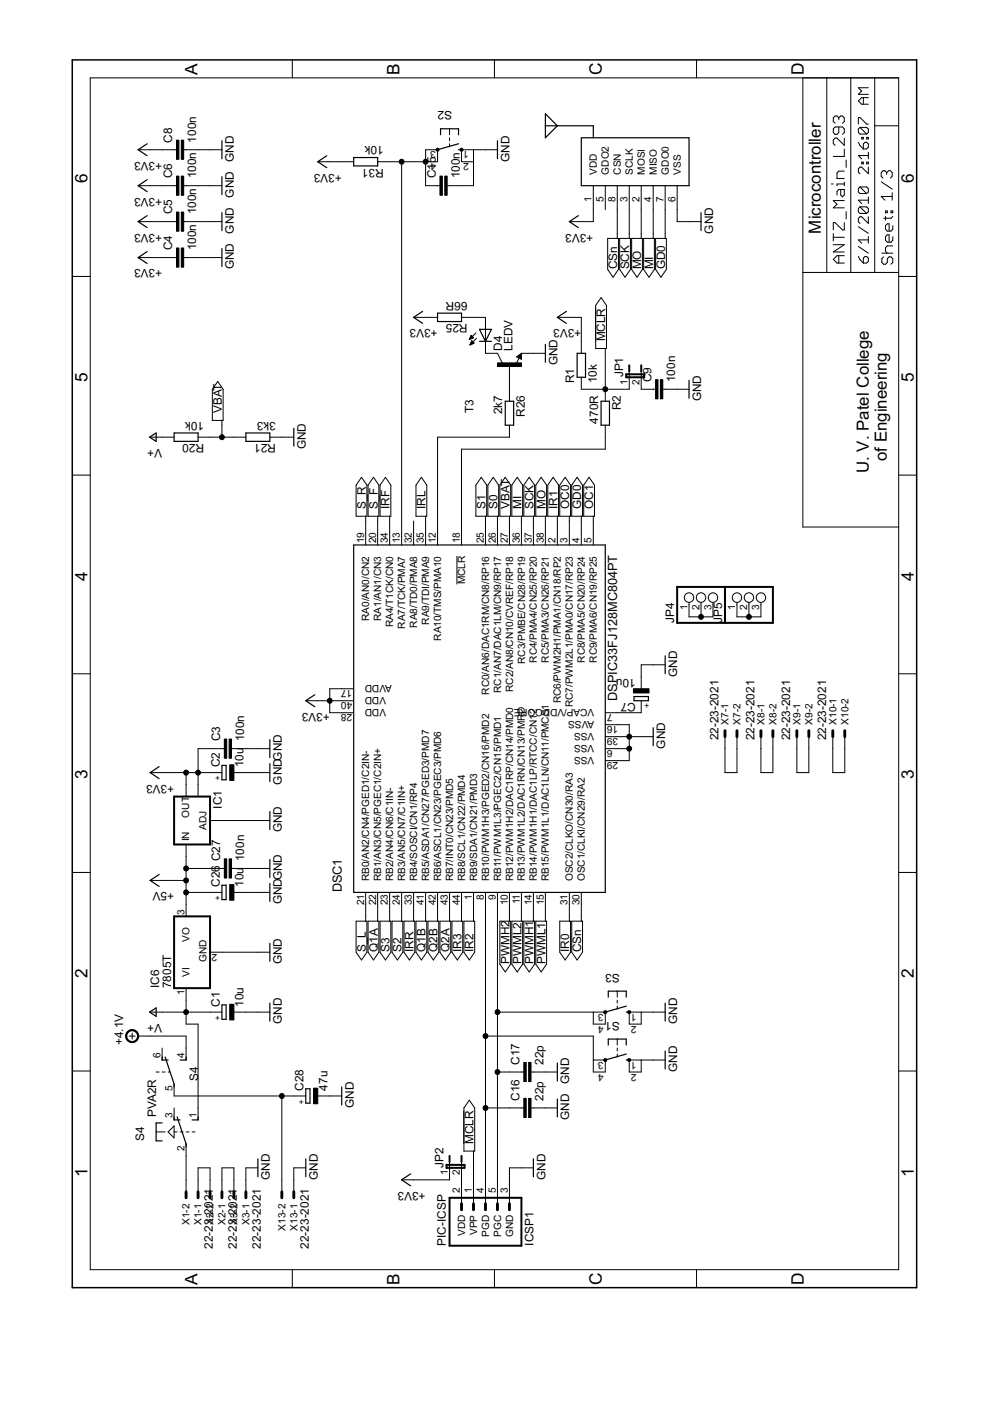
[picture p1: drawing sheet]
<svg xmlns="http://www.w3.org/2000/svg" width="210mm" height="297mm" viewBox="0 0 210 297" stroke-linecap="round" stroke-linejoin="round" font-family="sans-serif">
<defs><g id="words">
<g font-size="4.1">
<text x="41.9" y="15.9" transform="rotate(-90 41.9 15.9)">A</text>
<text x="84.7" y="15.9" transform="rotate(-90 84.7 15.9)">B</text>
<text x="127.6" y="15.9" transform="rotate(-90 127.6 15.9)">C</text>
<text x="170.4" y="15.9" transform="rotate(-90 170.4 15.9)">D</text>
<text x="18.5" y="38.9" transform="rotate(-90 18.5 38.9)">6</text>
<text x="193.8" y="38.9" transform="rotate(-90 193.8 38.9)">6</text>
<text x="18.5" y="81" transform="rotate(-90 18.5 81)">5</text>
<text x="193.8" y="81" transform="rotate(-90 193.8 81)">5</text>
<text x="18.5" y="123.1" transform="rotate(-90 18.5 123.1)">4</text>
<text x="193.8" y="123.1" transform="rotate(-90 193.8 123.1)">4</text>
<text x="18.5" y="165.2" transform="rotate(-90 18.5 165.2)">3</text>
<text x="193.8" y="165.2" transform="rotate(-90 193.8 165.2)">3</text>
<text x="18.5" y="207.3" transform="rotate(-90 18.5 207.3)">2</text>
<text x="193.8" y="207.3" transform="rotate(-90 193.8 207.3)">2</text>
<text x="18.5" y="249.4" transform="rotate(-90 18.5 249.4)">1</text>
<text x="193.8" y="249.4" transform="rotate(-90 193.8 249.4)">1</text>
<text x="41.9" y="272.4" transform="rotate(-90 41.9 272.4)">A</text>
<text x="84.7" y="272.4" transform="rotate(-90 84.7 272.4)">B</text>
<text x="127.6" y="272.4" transform="rotate(-90 127.6 272.4)">C</text>
<text x="170.4" y="272.4" transform="rotate(-90 170.4 272.4)">D</text>
</g>
<g font-size="4">
<text x="174" y="49.5" transform="rotate(-90 174 49.5)">Microcontroller</text>
<text x="184.2" y="100.3" transform="rotate(-90 184.2 100.3)">U. V. Patel College</text>
<text x="188" y="97.8" transform="rotate(-90 188 97.8)">of Engineering</text>
</g>
<g font-size="3">
<text x="130.9" y="148.6" transform="rotate(-90 130.9 148.6)">DSPIC33FJ128MC804PT</text>
<text x="72.5" y="189.2" transform="rotate(-90 72.5 189.2)">DSC1</text>
</g>
<g font-size="2.8">
<text x="95.8" y="23.6" transform="rotate(-180 95.8 23.6)">S2</text>
<text x="34.4" y="34.3" transform="rotate(-180 34.4 34.3)">+3V3</text>
<text x="36.5" y="30.2" transform="rotate(-90 36.5 30.2)">C8</text>
<text x="41.6" y="30.2" transform="rotate(-90 41.6 30.2)">100n</text>
<text x="49.6" y="34.3" transform="rotate(-90 49.6 34.3)">GND</text>
<text x="81.3" y="31" transform="rotate(-180 81.3 31)">10k</text>
<text x="81.3" y="35.8" transform="rotate(-180 81.3 35.8)">R31</text>
<text x="108" y="34.3" transform="rotate(-90 108 34.3)">GND</text>
<text x="34.4" y="41.9" transform="rotate(-180 34.4 41.9)">+3V3</text>
<text x="36.5" y="37.8" transform="rotate(-90 36.5 37.8)">C6</text>
<text x="41.6" y="37.8" transform="rotate(-90 41.6 37.8)">100n</text>
<text x="49.6" y="41.9" transform="rotate(-90 49.6 41.9)">GND</text>
<text x="72.5" y="36.8" transform="rotate(-180 72.5 36.8)">+3V3</text>
<text x="92.4" y="37.8" transform="rotate(-90 92.4 37.8)">C15</text>
<text x="97.5" y="37.8" transform="rotate(-90 97.5 37.8)">100n</text>
<text x="36.5" y="45.5" transform="rotate(-90 36.5 45.5)">C5</text>
<text x="41.6" y="45.5" transform="rotate(-90 41.6 45.5)">100n</text>
<text x="34.4" y="49.5" transform="rotate(-180 34.4 49.5)">+3V3</text>
<text x="36.5" y="53.1" transform="rotate(-90 36.5 53.1)">C4</text>
<text x="41.6" y="53.1" transform="rotate(-90 41.6 53.1)">100n</text>
<text x="49.6" y="49.5" transform="rotate(-90 49.6 49.5)">GND</text>
<text x="125.8" y="49.5" transform="rotate(-180 125.8 49.5)">+3V3</text>
<text x="151.2" y="49.5" transform="rotate(-90 151.2 49.5)">GND</text>
<text x="34.4" y="57.1" transform="rotate(-180 34.4 57.1)">+3V3</text>
<text x="49.6" y="57.1" transform="rotate(-90 49.6 57.1)">GND</text>
<text x="130.9" y="57.1" transform="rotate(-90 130.9 57.1)">CSn</text>
<text x="133.4" y="57.1" transform="rotate(-90 133.4 57.1)">SCK</text>
<text x="135.9" y="57.1" transform="rotate(-90 135.9 57.1)">MO</text>
<text x="138.5" y="57.1" transform="rotate(-90 138.5 57.1)">MI</text>
<text x="141" y="57.1" transform="rotate(-90 141 57.1)">GD0</text>
<text x="99.1" y="64" transform="rotate(-180 99.1 64)">66R</text>
<text x="92.8" y="69.8" transform="rotate(-180 92.8 69.8)">+3V3</text>
<text x="99.1" y="68.8" transform="rotate(-180 99.1 68.8)">R25</text>
<text x="123.2" y="69.8" transform="rotate(-180 123.2 69.8)">+3V3</text>
<text x="106.5" y="74.4" transform="rotate(-90 106.5 74.4)">D4</text>
<text x="108.6" y="74.4" transform="rotate(-90 108.6 74.4)">LEDV</text>
<text x="118.2" y="77.5" transform="rotate(-90 118.2 77.5)">GND</text>
<text x="128.3" y="72.4" transform="rotate(-90 128.3 72.4)">MCLR</text>
<text x="121.7" y="81.3" transform="rotate(-90 121.7 81.3)">R1</text>
<text x="126.5" y="81.3" transform="rotate(-90 126.5 81.3)">10k</text>
<text x="132.1" y="80" transform="rotate(-90 132.1 80)">JP1</text>
<text x="138.1" y="81" transform="rotate(-90 138.1 81)">C9</text>
<text x="143.2" y="81" transform="rotate(-90 143.2 81)">100n</text>
<text x="43.3" y="89.4" transform="rotate(-180 43.3 89.4)">10k</text>
<text x="47.1" y="87.6" transform="rotate(-90 47.1 87.6)">VBAT</text>
<text x="58.5" y="89.4" transform="rotate(-180 58.5 89.4)">3k3</text>
<text x="100.4" y="87.6" transform="rotate(-90 100.4 87.6)">T3</text>
<text x="106.5" y="87.8" transform="rotate(-90 106.5 87.8)">2k7</text>
<text x="111.3" y="88.4" transform="rotate(-90 111.3 88.4)">R26</text>
<text x="126.8" y="89.8" transform="rotate(-90 126.8 89.8)">470R</text>
<text x="131.6" y="87" transform="rotate(-90 131.6 87)">R2</text>
<text x="148.6" y="85.1" transform="rotate(-90 148.6 85.1)">GND</text>
<text x="34.4" y="95.2" transform="rotate(-180 34.4 95.2)">V+</text>
<text x="43.3" y="94.2" transform="rotate(-180 43.3 94.2)">R20</text>
<text x="58.5" y="94.2" transform="rotate(-180 58.5 94.2)">R21</text>
<text x="64.8" y="95.2" transform="rotate(-90 64.8 95.2)">GND</text>
<text x="77.5" y="107.9" transform="rotate(-90 77.5 107.9)">S_R</text>
<text x="80.1" y="107.9" transform="rotate(-90 80.1 107.9)">S_F</text>
<text x="82.6" y="107.9" transform="rotate(-90 82.6 107.9)">IRF</text>
<text x="90.2" y="107.9" transform="rotate(-90 90.2 107.9)">IRL</text>
<text x="102.9" y="107.9" transform="rotate(-90 102.9 107.9)">S1</text>
<text x="105.5" y="107.9" transform="rotate(-90 105.5 107.9)">S0</text>
<text x="108" y="107.9" transform="rotate(-90 108 107.9)">VBAT</text>
<text x="110.5" y="107.9" transform="rotate(-90 110.5 107.9)">MI</text>
<text x="113.1" y="107.9" transform="rotate(-90 113.1 107.9)">SCK</text>
<text x="115.6" y="107.9" transform="rotate(-90 115.6 107.9)">MO</text>
<text x="118.2" y="107.9" transform="rotate(-90 118.2 107.9)">IR1</text>
<text x="120.7" y="107.9" transform="rotate(-90 120.7 107.9)">OC0</text>
<text x="123.2" y="107.9" transform="rotate(-90 123.2 107.9)">GD0</text>
<text x="125.8" y="107.9" transform="rotate(-90 125.8 107.9)">OC1</text>
<text x="142.9" y="132.1" transform="rotate(-90 142.9 132.1)">JP4</text>
<text x="153.1" y="132.1" transform="rotate(-90 153.1 132.1)">JP5</text>
<text x="134.8" y="144" transform="rotate(-180 134.8 144)">10u</text>
<text x="143.6" y="143.5" transform="rotate(-90 143.6 143.5)">GND</text>
<text x="134.8" y="149" transform="rotate(-180 134.8 149)">C7</text>
<text x="69.9" y="151.1" transform="rotate(-180 69.9 151.1)">+3V3</text>
<text x="46.7" y="157.2" transform="rotate(-90 46.7 157.2)">C3</text>
<text x="51.8" y="157.2" transform="rotate(-90 51.8 157.2)">100n</text>
<text x="141" y="158.7" transform="rotate(-90 141 158.7)">GND</text>
<text x="152.3" y="156.9" transform="rotate(-90 152.3 156.9)">22-23-2021</text>
<text x="159.9" y="156.9" transform="rotate(-90 159.9 156.9)">22-23-2021</text>
<text x="167.6" y="156.9" transform="rotate(-90 167.6 156.9)">22-23-2021</text>
<text x="175.2" y="156.9" transform="rotate(-90 175.2 156.9)">22-23-2021</text>
<text x="36.9" y="166.3" transform="rotate(-180 36.9 166.3)">+3V3</text>
<text x="46.6" y="162.7" transform="rotate(-90 46.6 162.7)">C2</text>
<text x="51.7" y="162.7" transform="rotate(-90 51.7 162.7)">10u</text>
<text x="59.8" y="166.3" transform="rotate(-90 59.8 166.3)">GNDGND</text>
<text x="47.1" y="171.4" transform="rotate(-90 47.1 171.4)">IC1</text>
<text x="59.8" y="176.5" transform="rotate(-90 59.8 176.5)">GND</text>
<text x="46.7" y="182.6" transform="rotate(-90 46.7 182.6)">C27</text>
<text x="51.8" y="182.6" transform="rotate(-90 51.8 182.6)">100n</text>
<text x="36.9" y="189.2" transform="rotate(-180 36.9 189.2)">+5V</text>
<text x="46.6" y="188.1" transform="rotate(-90 46.6 188.1)">C26</text>
<text x="51.7" y="188.1" transform="rotate(-90 51.7 188.1)">10u</text>
<text x="59.8" y="191.7" transform="rotate(-90 59.8 191.7)">GNDGND</text>
<text x="77.5" y="201.9" transform="rotate(-90 77.5 201.9)">S_L</text>
<text x="80.1" y="201.9" transform="rotate(-90 80.1 201.9)">Q1A</text>
<text x="82.6" y="201.9" transform="rotate(-90 82.6 201.9)">S3</text>
<text x="85.2" y="201.9" transform="rotate(-90 85.2 201.9)">S2</text>
<text x="87.7" y="201.9" transform="rotate(-90 87.7 201.9)">IRR</text>
<text x="90.2" y="201.9" transform="rotate(-90 90.2 201.9)">Q1B</text>
<text x="92.8" y="201.9" transform="rotate(-90 92.8 201.9)">Q2B</text>
<text x="95.3" y="201.9" transform="rotate(-90 95.3 201.9)">Q2A</text>
<text x="97.9" y="201.9" transform="rotate(-90 97.9 201.9)">IR3</text>
<text x="100.4" y="201.9" transform="rotate(-90 100.4 201.9)">IR2</text>
<text x="120.7" y="201.9" transform="rotate(-90 120.7 201.9)">IR0</text>
<text x="123.2" y="201.9" transform="rotate(-90 123.2 201.9)">CSn</text>
<text x="33.7" y="209.5" transform="rotate(-90 33.7 209.5)">IC6</text>
<text x="36.3" y="209.5" transform="rotate(-90 36.3 209.5)">7805T</text>
<text x="59.8" y="204.4" transform="rotate(-90 59.8 204.4)">GND</text>
<text x="108" y="204.4" transform="rotate(-90 108 204.4)">PWMH2</text>
<text x="110.5" y="204.4" transform="rotate(-90 110.5 204.4)">PWML2</text>
<text x="113.1" y="204.4" transform="rotate(-90 113.1 204.4)">PWMH1</text>
<text x="115.6" y="204.4" transform="rotate(-90 115.6 204.4)">PWML1</text>
<text x="131.4" y="206.5" transform="rotate(-180 131.4 206.5)">S3</text>
<text x="46.6" y="213.5" transform="rotate(-90 46.6 213.5)">C1</text>
<text x="51.7" y="213.5" transform="rotate(-90 51.7 213.5)">10u</text>
<text x="26.1" y="221.6" transform="rotate(-90 26.1 221.6)">+4.1V</text>
<text x="34.4" y="217.1" transform="rotate(-180 34.4 217.1)">V+</text>
<text x="59.8" y="217.1" transform="rotate(-90 59.8 217.1)">GND</text>
<text x="131.4" y="216.6" transform="rotate(-180 131.4 216.6)">S1</text>
<text x="143.6" y="217.1" transform="rotate(-90 143.6 217.1)">GND</text>
<text x="110.2" y="225.8" transform="rotate(-90 110.2 225.8)">C17</text>
<text x="115.2" y="225.8" transform="rotate(-90 115.2 225.8)">22p</text>
<text x="143.6" y="227.3" transform="rotate(-90 143.6 227.3)">GND</text>
<text x="42" y="229.2" transform="rotate(-90 42 229.2)">S4</text>
<text x="64.4" y="231.2" transform="rotate(-90 64.4 231.2)">C28</text>
<text x="69.4" y="231.2" transform="rotate(-90 69.4 231.2)">47u</text>
<text x="110.2" y="233.4" transform="rotate(-90 110.2 233.4)">C16</text>
<text x="115.2" y="233.4" transform="rotate(-90 115.2 233.4)">22p</text>
<text x="120.7" y="229.8" transform="rotate(-90 120.7 229.8)">GND</text>
<text x="33.1" y="236.8" transform="rotate(-90 33.1 236.8)">PVA2R</text>
<text x="75" y="234.9" transform="rotate(-90 75 234.9)">GND</text>
<text x="120.7" y="237.5" transform="rotate(-90 120.7 237.5)">GND</text>
<text x="30.6" y="241.9" transform="rotate(-90 30.6 241.9)">S4</text>
<text x="100.4" y="242.5" transform="rotate(-90 100.4 242.5)">MCLR</text>
<text x="57.2" y="250.1" transform="rotate(-90 57.2 250.1)">GND</text>
<text x="67.4" y="250.1" transform="rotate(-90 67.4 250.1)">GND</text>
<text x="94" y="247.6" transform="rotate(-90 94 247.6)">JP2</text>
<text x="115.6" y="250.1" transform="rotate(-90 115.6 250.1)">GND</text>
<text x="90.2" y="252.7" transform="rotate(-180 90.2 252.7)">+3V3</text>
<text x="45.2" y="264.8" transform="rotate(-90 45.2 264.8)">22-23-2021</text>
<text x="50.2" y="264.8" transform="rotate(-90 50.2 264.8)">22-23-2021</text>
<text x="55.3" y="264.8" transform="rotate(-90 55.3 264.8)">22-23-2021</text>
<text x="65.5" y="264.8" transform="rotate(-90 65.5 264.8)">22-23-2021</text>
<text x="94.6" y="264.1" transform="rotate(-90 94.6 264.1)">PIC-ICSP</text>
<text x="113.1" y="264.1" transform="rotate(-90 113.1 264.1)">ICSP1</text>
</g>
<g font-size="2.4">
<text x="92.4" y="32.1" transform="rotate(-180 92.4 32.1)">3</text>
<text x="92.4" y="34.6" transform="rotate(-180 92.4 34.6)">4</text>
<text x="99.4" y="32.1" transform="rotate(-180 99.4 32.1)">1</text>
<text x="99.4" y="34.6" transform="rotate(-180 99.4 34.6)">2</text>
<text x="126.5" y="37" transform="rotate(-90 126.5 37)">VDD</text>
<text x="129.1" y="37" transform="rotate(-90 129.1 37)">GDO2</text>
<text x="131.6" y="37" transform="rotate(-90 131.6 37)">CSN</text>
<text x="134.2" y="37" transform="rotate(-90 134.2 37)">SCLK</text>
<text x="136.7" y="37" transform="rotate(-90 136.7 37)">MOSI</text>
<text x="139.2" y="37" transform="rotate(-90 139.2 37)">MISO</text>
<text x="141.8" y="37" transform="rotate(-90 141.8 37)">GDO0</text>
<text x="144.3" y="37" transform="rotate(-90 144.3 37)">VSS</text>
<text x="125.4" y="42.9" transform="rotate(-90 125.4 42.9)">1</text>
<text x="128" y="42.9" transform="rotate(-90 128 42.9)">5</text>
<text x="130.5" y="42.9" transform="rotate(-90 130.5 42.9)">8</text>
<text x="133" y="42.9" transform="rotate(-90 133 42.9)">3</text>
<text x="135.6" y="42.9" transform="rotate(-90 135.6 42.9)">2</text>
<text x="138.1" y="42.9" transform="rotate(-90 138.1 42.9)">4</text>
<text x="140.7" y="42.9" transform="rotate(-90 140.7 42.9)">7</text>
<text x="143.2" y="42.9" transform="rotate(-90 143.2 42.9)">6</text>
<text x="133" y="81.5" transform="rotate(-90 133 81.5)">1</text>
<text x="135.6" y="81.5" transform="rotate(-90 135.6 81.5)">2</text>
<text x="77.2" y="115.2" transform="rotate(-90 77.2 115.2)">19</text>
<text x="79.7" y="115.2" transform="rotate(-90 79.7 115.2)">20</text>
<text x="82.3" y="115.2" transform="rotate(-90 82.3 115.2)">34</text>
<text x="84.8" y="115.2" transform="rotate(-90 84.8 115.2)">13</text>
<text x="87.3" y="115.2" transform="rotate(-90 87.3 115.2)">32</text>
<text x="89.9" y="115.2" transform="rotate(-90 89.9 115.2)">35</text>
<text x="92.4" y="115.2" transform="rotate(-90 92.4 115.2)">12</text>
<text x="97.5" y="115.2" transform="rotate(-90 97.5 115.2)">18</text>
<text x="102.6" y="115.2" transform="rotate(-90 102.6 115.2)">25</text>
<text x="105.1" y="115.2" transform="rotate(-90 105.1 115.2)">26</text>
<text x="107.7" y="115.2" transform="rotate(-90 107.7 115.2)">27</text>
<text x="110.2" y="115.2" transform="rotate(-90 110.2 115.2)">36</text>
<text x="112.7" y="115.2" transform="rotate(-90 112.7 115.2)">37</text>
<text x="115.3" y="115.2" transform="rotate(-90 115.3 115.2)">38</text>
<text x="117.8" y="115.2" transform="rotate(-90 117.8 115.2)">2</text>
<text x="120.4" y="115.2" transform="rotate(-90 120.4 115.2)">3</text>
<text x="122.9" y="115.2" transform="rotate(-90 122.9 115.2)">4</text>
<text x="125.4" y="115.2" transform="rotate(-90 125.4 115.2)">5</text>
<text x="98.6" y="123.9" transform="rotate(-90 98.6 123.9)">MCLR</text>
<text x="78.3" y="131.6" transform="rotate(-90 78.3 131.6)">RA0/AN0/CN2</text>
<text x="80.8" y="131.6" transform="rotate(-90 80.8 131.6)">RA1/AN1/CN3</text>
<text x="145.7" y="129.2" transform="rotate(-90 145.7 129.2)">1</text>
<text x="148.3" y="129.2" transform="rotate(-90 148.3 129.2)">2</text>
<text x="150.8" y="129.2" transform="rotate(-90 150.8 129.2)">3</text>
<text x="155.9" y="129.2" transform="rotate(-90 155.9 129.2)">1</text>
<text x="158.4" y="129.2" transform="rotate(-90 158.4 129.2)">2</text>
<text x="161" y="129.2" transform="rotate(-90 161 129.2)">3</text>
<text x="83.4" y="133" transform="rotate(-90 83.4 133)">RA4/T1CK/CN0</text>
<text x="85.9" y="133.3" transform="rotate(-90 85.9 133.3)">RA7/TCK/PMA7</text>
<text x="88.5" y="133" transform="rotate(-90 88.5 133)">RA8/TD0/PMA8</text>
<text x="91" y="132.5" transform="rotate(-90 91 132.5)">RA9/TDI/PMA9</text>
<text x="93.5" y="135.9" transform="rotate(-90 93.5 135.9)">RA10/TMS/PMA10</text>
<text x="111.3" y="140.7" transform="rotate(-90 111.3 140.7)">RC3/PMBE/CN28/RP19</text>
<text x="113.9" y="140.5" transform="rotate(-90 113.9 140.5)">RC4/PMA4/CN25/RP20</text>
<text x="116.4" y="140.5" transform="rotate(-90 116.4 140.5)">RC5/PMA3/CN26/RP21</text>
<text x="124" y="140.5" transform="rotate(-90 124 140.5)">RC8/PMA5/CN20/RP24</text>
<text x="126.5" y="140.5" transform="rotate(-90 126.5 140.5)">RC9/PMA6/CN19/RP25</text>
<text x="74.6" y="148.9" transform="rotate(-180 74.6 148.9)">40</text>
<text x="74.6" y="146.4" transform="rotate(-180 74.6 146.4)">17</text>
<text x="81.8" y="147.8" transform="rotate(-180 81.8 147.8)">VDD</text>
<text x="83.1" y="145.3" transform="rotate(-180 83.1 145.3)">AVDD</text>
<text x="103.7" y="147.3" transform="rotate(-90 103.7 147.3)">RC0/AN6/DAC1RM/CN8/RP16</text>
<text x="106.2" y="146.9" transform="rotate(-90 106.2 146.9)">RC1/AN7/DAC1LM/CN9/RP17</text>
<text x="108.8" y="146.7" transform="rotate(-90 108.8 146.7)">RC2/AN8/CN10/CVREF/RP18</text>
<text x="118.9" y="149.2" transform="rotate(-90 118.9 149.2)">RC6/PWM2H1/PMA1/CN18/RP2</text>
<text x="121.5" y="150" transform="rotate(-90 121.5 150)">RC7/PWM2L1/PMA0/CN17/RP23</text>
<text x="74.6" y="151.5" transform="rotate(-180 74.6 151.5)">28</text>
<text x="81.8" y="150.3" transform="rotate(-180 81.8 150.3)">VDD</text>
<text x="126" y="150.3" transform="rotate(-180 126 150.3)">VCAP/VDDCORE</text>
<text x="126" y="155.4" transform="rotate(-180 126 155.4)">VSS</text>
<text x="126" y="152.9" transform="rotate(-180 126 152.9)">AVSS</text>
<text x="129.9" y="151.5" transform="rotate(-180 129.9 151.5)">7</text>
<text x="131.1" y="154" transform="rotate(-180 131.1 154)">16</text>
<text x="154.5" y="153.6" transform="rotate(-90 154.5 153.6)">X7-1</text>
<text x="157" y="153.6" transform="rotate(-90 157 153.6)">X7-2</text>
<text x="162.1" y="153.6" transform="rotate(-90 162.1 153.6)">X8-1</text>
<text x="164.6" y="153.6" transform="rotate(-90 164.6 153.6)">X8-2</text>
<text x="169.7" y="153.6" transform="rotate(-90 169.7 153.6)">X9-1</text>
<text x="172.3" y="153.6" transform="rotate(-90 172.3 153.6)">X9-2</text>
<text x="177.3" y="153.6" transform="rotate(-90 177.3 153.6)">X10-1</text>
<text x="179.9" y="153.6" transform="rotate(-90 179.9 153.6)">X10-2</text>
<text x="126" y="160.5" transform="rotate(-180 126 160.5)">VSS</text>
<text x="126" y="158" transform="rotate(-180 126 158)">VSS</text>
<text x="129.9" y="159.1" transform="rotate(-180 129.9 159.1)">6</text>
<text x="131.1" y="161.6" transform="rotate(-180 131.1 161.6)">29</text>
<text x="131.1" y="156.5" transform="rotate(-180 131.1 156.5)">39</text>
<text x="40.1" y="173.3" transform="rotate(-90 40.1 173.3)">OUT</text>
<text x="40.1" y="178.4" transform="rotate(-90 40.1 178.4)">IN</text>
<text x="43.8" y="176" transform="rotate(-90 43.8 176)">ADJ</text>
<text x="77.2" y="191.9" transform="rotate(-90 77.2 191.9)">21</text>
<text x="78.3" y="186.9" transform="rotate(-90 78.3 186.9)">RB0/AN2/CN4/PGED1/C2IN-</text>
<text x="79.7" y="191.9" transform="rotate(-90 79.7 191.9)">22</text>
<text x="80.8" y="186.9" transform="rotate(-90 80.8 186.9)">RB1/AN3/CN5/PGEC1/C2IN+</text>
<text x="82.3" y="191.9" transform="rotate(-90 82.3 191.9)">23</text>
<text x="83.4" y="186.9" transform="rotate(-90 83.4 186.9)">RB2/AN4/CN6/C1IN-</text>
<text x="84.8" y="191.9" transform="rotate(-90 84.8 191.9)">24</text>
<text x="85.9" y="186.9" transform="rotate(-90 85.9 186.9)">RB3/AN5/CN7/C1IN+</text>
<text x="87.3" y="191.9" transform="rotate(-90 87.3 191.9)">33</text>
<text x="88.5" y="186.9" transform="rotate(-90 88.5 186.9)">RB4/SOSCI/CN1/RP4</text>
<text x="89.9" y="191.9" transform="rotate(-90 89.9 191.9)">41</text>
<text x="91" y="186.9" transform="rotate(-90 91 186.9)">RB5/ASDA1/CN27/PGED3/PMD7</text>
<text x="92.4" y="191.9" transform="rotate(-90 92.4 191.9)">42</text>
<text x="93.5" y="186.9" transform="rotate(-90 93.5 186.9)">RB6/ASCL1/CN23/PGEC3/PMD6</text>
<text x="95" y="191.9" transform="rotate(-90 95 191.9)">43</text>
<text x="96.1" y="186.9" transform="rotate(-90 96.1 186.9)">RB7/INT0/CN23/PMD5</text>
<text x="97.5" y="191.9" transform="rotate(-90 97.5 191.9)">44</text>
<text x="98.6" y="186.9" transform="rotate(-90 98.6 186.9)">RB8/SCL1/CN22/PMD4</text>
<text x="100" y="190.7" transform="rotate(-90 100 190.7)">1</text>
<text x="101.2" y="186.9" transform="rotate(-90 101.2 186.9)">RB9/SDA1/CN21/PMD3</text>
<text x="102.6" y="190.7" transform="rotate(-90 102.6 190.7)">8</text>
<text x="103.7" y="186.9" transform="rotate(-90 103.7 186.9)">RB10/PWM1H3/PGED2/CN16/PMD2</text>
<text x="105.1" y="190.7" transform="rotate(-90 105.1 190.7)">9</text>
<text x="106.2" y="186.9" transform="rotate(-90 106.2 186.9)">RB11/PWM1L3/PGEC2/CN15/PMD1</text>
<text x="107.7" y="191.9" transform="rotate(-90 107.7 191.9)">10</text>
<text x="108.8" y="186.9" transform="rotate(-90 108.8 186.9)">RB12/PWM1H2/DAC1RP/CN14/PMD0</text>
<text x="110.2" y="191.8" transform="rotate(-90 110.2 191.8)">11</text>
<text x="111.3" y="186.9" transform="rotate(-90 111.3 186.9)">RB13/PWM1L2/DAC1RN/CN13/PMRD</text>
<text x="112.7" y="191.9" transform="rotate(-90 112.7 191.9)">14</text>
<text x="113.9" y="186.9" transform="rotate(-90 113.9 186.9)">RB14/PWM1H1/DAC1LP/RTCC/CN12</text>
<text x="115.3" y="191.9" transform="rotate(-90 115.3 191.9)">15</text>
<text x="116.4" y="186.9" transform="rotate(-90 116.4 186.9)">RB15/PWM1L1/DAC1LN/CN11/PMCS1</text>
<text x="120.4" y="191.9" transform="rotate(-90 120.4 191.9)">31</text>
<text x="121.5" y="186.9" transform="rotate(-90 121.5 186.9)">OSC2/CLKO/CN30/RA3</text>
<text x="122.9" y="191.9" transform="rotate(-90 122.9 191.9)">30</text>
<text x="124" y="186.9" transform="rotate(-90 124 186.9)">OSC1/CLKI/CN29/RA2</text>
<text x="39.1" y="193.9" transform="rotate(-90 39.1 193.9)">3</text>
<text x="40.2" y="199.7" transform="rotate(-90 40.2 199.7)">VO</text>
<text x="43.8" y="203.9" transform="rotate(-90 43.8 203.9)">GND</text>
<text x="46.1" y="202.3" transform="rotate(-180 46.1 202.3)">2</text>
<text x="40.2" y="207.2" transform="rotate(-90 40.2 207.2)">VI</text>
<text x="39.1" y="211.1" transform="rotate(-90 39.1 211.1)">1</text>
<text x="128" y="215" transform="rotate(-180 128 215)">3</text>
<text x="134.9" y="215" transform="rotate(-180 134.9 215)">1</text>
<text x="128" y="217.5" transform="rotate(-180 128 217.5)">4</text>
<text x="134.9" y="217.5" transform="rotate(-180 134.9 217.5)">2</text>
<text x="34" y="224.4" transform="rotate(-90 34 224.4)">6</text>
<text x="39.1" y="224.4" transform="rotate(-90 39.1 224.4)">4</text>
<text x="128" y="225.1" transform="rotate(-180 128 225.1)">3</text>
<text x="128" y="227.6" transform="rotate(-180 128 227.6)">4</text>
<text x="134.9" y="225.1" transform="rotate(-180 134.9 225.1)">1</text>
<text x="134.9" y="227.6" transform="rotate(-180 134.9 227.6)">2</text>
<text x="36.6" y="231.4" transform="rotate(-90 36.6 231.4)">5</text>
<text x="36.6" y="237.1" transform="rotate(-90 36.6 237.1)">3</text>
<text x="41.6" y="237.1" transform="rotate(-90 41.6 237.1)">1</text>
<text x="39.1" y="244.1" transform="rotate(-90 39.1 244.1)">2</text>
<text x="95" y="249.2" transform="rotate(-90 95 249.2)">1</text>
<text x="97.5" y="249.2" transform="rotate(-90 97.5 249.2)">2</text>
<text x="97.5" y="252.9" transform="rotate(-90 97.5 252.9)">2</text>
<text x="100" y="252.9" transform="rotate(-90 100 252.9)">1</text>
<text x="102.6" y="252.9" transform="rotate(-90 102.6 252.9)">4</text>
<text x="105.1" y="252.9" transform="rotate(-90 105.1 252.9)">5</text>
<text x="107.7" y="252.9" transform="rotate(-90 107.7 252.9)">3</text>
<text x="40.2" y="259.7" transform="rotate(-90 40.2 259.7)">X1-2</text>
<text x="42.7" y="259.7" transform="rotate(-90 42.7 259.7)">X1-1</text>
<text x="45.3" y="259.7" transform="rotate(-90 45.3 259.7)">X2-2</text>
<text x="47.8" y="259.7" transform="rotate(-90 47.8 259.7)">X2-1</text>
<text x="50.4" y="259.7" transform="rotate(-90 50.4 259.7)">X3-2</text>
<text x="52.9" y="259.7" transform="rotate(-90 52.9 259.7)">X3-1</text>
<text x="60.5" y="260.9" transform="rotate(-90 60.5 260.9)">X13-2</text>
<text x="63.1" y="260.9" transform="rotate(-90 63.1 260.9)">X13-1</text>
<text x="98.6" y="262.1" transform="rotate(-90 98.6 262.1)">VDD</text>
<text x="101.2" y="261.8" transform="rotate(-90 101.2 261.8)">VPP</text>
<text x="103.7" y="262.2" transform="rotate(-90 103.7 262.2)">PGD</text>
<text x="106.2" y="262.2" transform="rotate(-90 106.2 262.2)">PGC</text>
<text x="108.8" y="262.3" transform="rotate(-90 108.8 262.3)">GND</text>
</g>
<g font-size="2">
<text x="137.8" y="150" transform="rotate(-90 137.8 150)">+</text>
<text x="46.7" y="164.4" transform="rotate(-180 46.7 164.4)">+</text>
<text x="46.7" y="189.8" transform="rotate(-180 46.7 189.8)">+</text>
<text x="46.7" y="215.2" transform="rotate(-180 46.7 215.2)">+</text>
<text x="64.4" y="233" transform="rotate(-180 64.4 233)">+</text>
</g>
</g></defs>
<g fill="#000" stroke="#000" stroke-width=".21">
<path d="M19.1 16.5v252.7zM62 12.7v3.8zM104.8 12.7v3.8zM147.7 12.7v3.8zM170.2 16.5h5.1zM175.3 16.5h5.1zM182 18.6h2.1zM182 18.6l.7 .7zM180.4 16.5h5.1zM185.5 16.5h5zM19.1 16.5h171.4zM29.3 39.4h2.5z"/>
<path d="M29.3 31.7h2.5zM31.8 39.4h2.6zM31.8 31.7h2.6zM34.4 39.4h2.5zM34.4 31.7h2.5zM36.9 39.4h.5zM36.9 31.7h.5zM38.9 39.4h.6zM38.9 31.7h.6zM39.5 39.4h2.5zM39.5 31.7h2.5zM44.5 39.4h2.6z"/>
<path d="M44.5 31.7h2.6zM42 39.4h2.5zM42 31.7h2.5zM67.4 34.3h2.5zM72.5 34.3h2.5zM69.9 34.3h2.6zM80.1 34.3h2.5zM85.2 34.3h5zM82.6 34.3h2.6zM90.2 31.7h2.6zM90.2 34.3h2.6zM90.2 39.4h2.6z"/>
<path d="M90.2 31.7v2.6zM90.2 34.3v5.1zM92.8 31.7v2.6zM92.8 39.4h.5zM95.3 29.2v.6zM95.3 30.5v.6zM95.3 27.3v1.3zM94.8 39.4h.5zM97.9 31.7v2.6zM95.3 39.4h2.6zM97.9 39.4h2.5zM97.9 31.7h2.5z"/>
<path d="M97.9 34.3h2.5zM100.4 31.7v2.6zM100.4 31.7h2.5zM100.4 34.3v5.1zM102.9 31.7h2.6zM176.3 39h.4zM176.7 33.2h2.3zM176.7 29.7v.7zM176.7 30.4l.4 .4zM176.7 27.3v.8zM176.7 28.1l.4 .4zM176.7 25v.8z"/>
<path d="M176.7 25l.4-.4zM177.1 29.3l-.4 .4zM177.1 26.9l-.4 .4zM177.1 28.5h.4zM176.7 25.8l.4 .3zM177.1 24.6h.4zM177.5 39v.4zM177.5 39h1.5zM177.5 36.7v1.1zM177.8 36.3l-.3 .4zM177.1 29.3h.4zM177.8 28.1l-.3 .4z"/>
<path d="M177.5 24.6l.3 .4zM177.8 36.3h1.2zM177.8 26.9v1.2zM177.8 25v.4zM177.8 25l.4-.4zM178.2 24.6h.4zM179 28.1l-.4 .4zM177.1 26.9h1.5zM178.6 24.6l.4 .4zM179 38.6v.8zM177.5 37.8h1.5zM179 31.6v1.6z"/>
<path d="M179 29.3v1.5zM177.5 29.3l1.5 1.5zM179 27.3v.8zM178.6 26.9l.4 .4zM179 25v.8zM179 25.8l-.4 .3zM179.4 34v1.5zM182 40l.4-.4zM182 35.8v.7zM182 36.5l.4 .3zM182 33h2.1zM182 30.2l.4 .7z"/>
<path d="M182 27.4v.7zM182 27.4l.4-.4zM182 24.9v1.4zM182 24.9h.4zM182 21.4l.7-.7zM182 20l.7-.7zM182.4 39.6h1.3zM182.4 35.4l-.4 .4zM182.4 30.9l.6 .7zM182 28.1l.4 .3zM182.4 27h1.3zM182.4 24.9l1.3 1.4z"/>
<path d="M182.4 35.4h.3zM182.7 34.4v.3zM182.7 34.4h.3zM182 33l.7 .7zM182.7 29.1v.4zM182.7 29.1h.3zM182 21.4l.7 .7zM182.7 20.7h1.4zM183 34.4v.3zM182.7 34.7h.3zM183 31.6h.7zM183 30.5v1.1z"/>
<path d="M183 29.1v.4zM182.7 29.5h.3zM183 20.7v1.4zM183.4 30.2l-.4 .3zM183.7 39.6l.4 .4zM183.7 34.4v.3zM183.7 34.4h.4zM183.7 31.6l.4-.4zM183.4 30.2h.3zM183.7 29.1v.4zM183.7 29.1h.4zM182.4 28.4h1.3z"/>
<path d="M183.7 27l.4 .4zM182.4 27l1.3 1.4zM183.7 26.3h.4zM184.1 40v.7zM184.1 35.4v1.4zM182.7 35.4l1.4 1.4zM184.1 34.4v.3zM183.7 34.7h.4zM184.1 32.3v1.4zM184.1 30.5v.7zM183.7 30.2l.4 .3zM184.1 29.1v.4z"/>
<path d="M183.7 29.5h.4zM184.1 27.4v.7zM184.1 28.1l-.4 .3zM182.7 22.1h1.4zM182 20h2.1zM185.5 16.5v10.2zM185.5 26.7v31.1zM186.8 36.6v.8zM187.2 36.2l-.4 .4zM186.8 37.4l.4 .4zM187.2 36.2h.4zM187.6 36.2l.4 .4z"/>
<path d="M188 36.6v.4zM188.4 36.2l-.4 .4zM188.4 36.2h.4zM188.8 36.2l.4 .4zM189.2 36.6v.8zM189.2 37.4l-.4 .4zM185.5 26.7h5zM15.3 58.6h3.8zM29.3 54.6h2.5zM29.3 47h2.5zM31.8 54.6h2.6zM31.8 47h2.6z"/>
<path d="M34.4 54.6h2.5zM34.4 47h2.5zM36.9 54.6h.5zM36.9 47h.5zM38.9 54.6h.6zM38.9 47h.6zM39.5 54.6h2.5zM39.5 47h2.5zM44.5 54.6h2.6zM44.5 47h2.6zM42 54.6h2.5zM42 47h2.5z"/>
<path d="M120.7 47h2.6zM123.3 47h2.5zM125.8 39.4v5zM125.8 44.4v2.6zM128.3 39.4v5zM128.8 50.5v6.6zM128.8 50.5h2.1zM131.1 57.1l-1.1 1.7zM128.8 57.1l1.2 1.7zM130.9 50.5h.2zM130.9 49.5v1zM130.9 39.4v5z"/>
<path d="M130.9 44.4v5.1zM131.1 50.5v6.6zM131.4 50.5v6.6zM131.4 50.5h2zM133.7 57.1l-1.2 1.7zM131.4 57.1l1.1 1.7zM133.4 50.5h.3zM133.4 49.5v1zM133.4 39.4v5zM133.4 44.4v5.1zM133.7 50.5v6.6zM133.9 50.5v6.6z"/>
<path d="M133.9 50.5h2.1zM136.2 57.1l-1.1 1.7zM133.9 57.1l1.2 1.7zM136 50.5h.2zM136 49.5v1zM136 39.4v5zM136 44.4v5.1zM136.2 50.5v6.6zM136.5 50.5v6.6zM136.5 50.5h2zM138.7 57.1l-1.1 1.7zM136.5 57.1l1.1 1.7z"/>
<path d="M138.5 50.5h.2zM138.5 49.5v1zM138.5 39.4v5zM138.5 44.4v5.1zM138.7 50.5v6.6zM139 50.5v6.6zM139 50.5h2zM141.3 57.1l-1.2 1.7zM139 57.1l1.1 1.7zM141 50.5h.3zM141 49.5v1zM141 39.4v5z"/>
<path d="M141 44.4v5.1zM141.3 50.5v6.6zM143.6 39.4v5zM143.6 44.4v2.6zM143.6 47h2.5zM146.1 47h2.5zM170.2 16.5v41.3zM175.3 16.5v41.3zM170.2 57.8h5.1zM176.7 55l.8-.8zM176.7 53.4l2.3-1.5zM176.7 49.5v1.6z"/>
<path d="M176.7 47.2v1.5zM176.7 47.2h.4zM176.7 44.1l.8-.8zM176.7 42.5h2.3zM177.1 47.2l1.5 1.5zM176.7 55l.8 .8zM177.5 54.2h1.5zM176.7 42.5l.8 .8zM177.5 40.6v.7zM177.8 40.2l-.3 .4zM177.8 54.2v1.6zM177.8 40.2h1.2z"/>
<path d="M178.2 40.2v1.1zM178.6 48.7h.4zM178.2 41.3l.4 .4zM177.5 55.8h1.5zM176.7 53.4h2.3zM176.7 51.9h2.3zM176.7 50.3h2.3zM179 47.2v1.5zM176.7 44.1h2.3zM179 40.2v1.1zM179 41.3l-.4 .4zM179.4 44.9v1.5z"/>
<path d="M180.4 16.5v41.3zM175.3 57.8h5.1zM182 54.4l.4 .7zM182 50.9h2.1zM182 46.3v.7zM182 47l.4 .4zM182 44.2v.7zM182 44.2l.4-.3zM182 42.4h2.1zM182 40v.7zM182.4 55.1l.6 .7zM182.4 46l-.4 .3z"/>
<path d="M182 44.9l.4 .4zM182.4 43.9h1.3zM182 40.7l.4 .3zM182 50.9l.7 .7zM182.4 46h.3zM182 42.4l.7 .8zM183 55.8h.7zM183 54.7v1.1zM183 54.7l.4-.3zM183.7 55.8l.4-.4zM183.4 54.4h.3zM182.4 45.3h1.3z"/>
<path d="M183.7 43.9l.4 .3zM182.4 43.9l1.3 1.4zM182.4 41h1.3zM182.4 39.6l1.3 1.4zM184.1 54.7v.7zM183.7 54.4l.4 .3zM182 52.3l2.1 1.4zM184.1 50.2v1.4zM182 48.1l2.1 1.4zM184.1 46v1.4zM182.7 46l1.4 1.4zM184.1 44.2v.7z"/>
<path d="M183.7 45.3l.4-.4zM184.1 41.7v1.5zM183.7 41l.4-.3zM185.5 57.8h5zM180.4 57.8h5.1zM186.8 41.7h2.4zM187 54.8v.8zM187 55.6l.3 .4zM187 53.7h2.3zM187 54.8l.3-.3zM187.3 56h.4zM187.3 46.3h1.6z"/>
<path d="M186.8 41.7l.8 .7zM188.1 55.6l-.4 .4zM187.7 52.5v.8zM187.7 52.5l.4-.4zM187.7 50.2v.7zM188.1 49.8l-.4 .4zM187.7 47.8v.8zM187.7 47.8l.4-.3zM187.7 45.9v.8zM187.7 44.7v.4zM187.7 44.7h.4zM188.1 54.8v.8z"/>
<path d="M188.1 54.8l.4-.3zM187.7 53.3l.4 .4zM188.1 52.1h1.2zM187.7 50.9l.4 .5zM188.1 49.8h.4zM187.7 48.6l.4 .4zM188.1 47.5h.4zM188.1 44.7v.4zM187.7 45.1h.4zM188.5 54.5h.4zM188.5 49.8v1.6zM188.5 47.5v1.5z"/>
<path d="M188.9 54.5l.4 .3zM188.1 51.4h.8zM188.1 49h.8zM189.3 45.9l-.4 .4zM188.9 44.7v.4zM188.9 44.7h.4zM189.2 40.9v1.5zM186.8 38.5l2.4 1.6zM189.3 54.8v.8zM189.3 55.6l-.4 .4zM189.3 50.2v.7zM189.3 50.9l-.4 .5z"/>
<path d="M189.3 47.8v.8zM189.3 48.6l-.4 .4zM189.3 44.7v.4zM188.9 45.1h.4zM190.5 58.6h3.9zM90.2 67.3h2.6zM87.7 67.3h2.5zM99.9 71.1l-.4 .9zM99.6 71.8v.2zM100 72.2l-.4 .9zM99.7 71.5v.4zM99.7 73v.1z"/>
<path d="M99.8 71.2v.7zM99.8 72.7v.3zM99.9 71.1l.5 .5zM99.9 71.2v.6zM99.9 72.4v.6zM100 72.2l.5 .5zM100.1 71.3v.5zM100.1 72.3v.7zM100.2 71.4v.3zM100.2 72.4v.5zM100.3 71.5v.1zM100.3 72.5v.4z"/>
<path d="M97.9 67.3h2.5zM99.5 72l.9-.4zM100.4 67.3h2.5zM100.4 72.7v.1zM99.6 73.1l.9-.4zM100.9 70.6l-1.4 1.4zM101 71.7l-1.4 1.4zM102.9 74.9h2.6zM102.9 72.4v2.5zM102.9 67.3v2.5zM102.9 69.8v2.6zM105.5 74.9l1 2z"/>
<path d="M108 77.4v2.6zM109.5 75.7l1.1-.8zM110 75.9l-.6 1.3zM110.6 74.9v1.3zM109.5 75.7l1.1 .5zM113.1 74.9h2.5zM110.6 74.9h2.5zM118.2 67.3h2.5zM120.7 67.3h2.6zM123.3 72.4v2.5zM123.3 67.3v5.1zM126.3 65.3v7.1z"/>
<path d="M126.3 64.7v9.2zM126.3 73.9h2zM127.4 63.1l1.2 1.6zM127.4 63.1l-1.1 1.6zM128.3 73.9h.3zM128.3 73.9v1zM128.6 64.7v9.2zM133.4 78.7v1.3zM136 78.7v1.3zM34.4 92.7h2.5zM31.8 92.7h2.6zM42 92.7h2.5z"/>
<path d="M44.5 92.7h2.6zM45 82.5v6.6zM45 89.1h2.1zM46.2 80.9l1.1 1.6zM46.2 80.9l-1.2 1.6zM47.1 89.1h.2zM47.1 89.1v1zM47.1 92.7h2.5zM47.1 90.1v2.6zM47.3 82.5v6.6zM49.6 92.7h2.5zM57.2 92.7h2.6z"/>
<path d="M59.8 92.7h2.5zM92.8 92.7h15.2zM97.9 95.2v17.8zM108 90.1v2.6zM108 82.5v2.6zM108 80v2.5zM123.3 80v2.5zM123.3 82.5h5zM128.3 90.1v2.6zM128.3 82.5v2.6zM128.3 92.7v2.5zM97.9 95.2h30.4z"/>
<path d="M128.3 74.9v7.6zM133.4 80v2.5zM128.3 82.5h5.1zM136 82.5h2.5zM136 80v2.5zM138.5 82.5h.5zM140.5 82.5h.5zM143.6 82.5h2.5zM141 82.5h2.6zM15.3 100.7h3.8zM75.5 102.8v6.7zM75.5 109.5h2z"/>
<path d="M76.6 101.2l1.2 1.6zM76.6 101.2l-1.1 1.6zM77.5 109.5h.3zM77.5 109.5v1zM77.5 113v2.5zM77.5 110.5v2.5zM77.8 102.8v6.7zM78 102.8v6.7zM78 109.5h2.1zM79.2 101.2l1.1 1.6zM79.2 101.2l-1.2 1.6zM80.1 109.5h.2z"/>
<path d="M80.1 109.5v1zM80.1 113v2.5zM80.1 110.5v2.5zM80.3 102.8v6.7zM80.6 102.8v6.7zM80.6 109.5h2zM81.7 101.2l1.2 1.6zM81.7 101.2l-1.1 1.6zM82.6 109.5h.3zM82.6 109.5v1zM82.6 113v2.5zM82.6 110.5v2.5z"/>
<path d="M82.9 102.8v6.7zM85.2 113v2.5zM85.2 34.3v78.7zM87.7 113v2.5zM87.7 110.5v2.5zM88.2 102.8v6.7zM88.2 109.5h2zM89.3 101.2l1.2 1.6zM89.3 101.2l-1.1 1.6zM90.2 109.5h.3zM90.2 109.5v1zM90.2 113v2.5z"/>
<path d="M90.2 110.5v2.5zM90.5 102.8v6.7zM92.8 113v2.5zM92.8 92.7v20.3zM97.9 113v2.5zM100.9 102.8v6.7zM100.9 109.5h2zM102 101.2l1.2 1.6zM102 101.2l-1.1 1.6zM102.9 109.5h.3zM102.9 109.5v1zM102.9 113v2.5z"/>
<path d="M102.9 110.5v2.5zM103.2 102.8v6.7zM103.4 102.8v6.7zM103.4 109.5h2.1zM104.6 101.2l1.1 1.6zM104.6 101.2l-1.2 1.6zM105.5 109.5h.2zM105.5 109.5v1zM105.5 113v2.5zM105.5 110.5v2.5zM105.7 102.8v6.7zM106 102.8v6.7z"/>
<path d="M106 109.5h2zM107.1 101.2l1.2 1.6zM107.1 101.2l-1.1 1.6zM108 109.5h.3zM108 109.5v1zM108 113v2.5zM108 110.5v2.5zM108.3 102.8v6.7zM108.5 102.8v6.7zM108.5 109.5h2.1zM109.7 101.2l1.1 1.6zM109.7 101.2l-1.2 1.6z"/>
<path d="M110.6 109.5h.2zM110.6 109.5v1zM110.6 113v2.5zM110.6 110.5v2.5zM110.8 102.8v6.7zM111.1 102.8v6.7zM111.1 109.5h2zM112.2 101.2l1.1 1.6zM112.2 101.2l-1.1 1.6zM113.1 109.5h.2zM113.1 109.5v1zM113.1 113v2.5z"/>
<path d="M113.1 110.5v2.5zM113.3 102.8v6.7zM113.6 102.8v6.7zM113.6 109.5h2zM114.7 101.2l1.2 1.6zM114.7 101.2l-1.1 1.6zM115.6 109.5h.3zM115.6 109.5v1zM115.6 113v2.5zM115.6 110.5v2.5zM115.9 102.8v6.7zM116.1 102.8v6.7z"/>
<path d="M116.1 109.5h2.1zM117.3 101.2l1.1 1.6zM117.3 101.2l-1.2 1.6zM118.2 109.5h.2zM118.2 109.5v1zM118.2 113v2.5zM118.2 110.5v2.5zM118.4 102.8v6.7zM118.7 102.8v6.7zM118.7 109.5h2zM119.8 101.2l1.2 1.6zM119.8 101.2l-1.1 1.6z"/>
<path d="M120.7 109.5h.3zM120.7 109.5v1zM120.7 113v2.5zM120.7 110.5v2.5zM121 102.8v6.7zM121.2 102.8v6.7zM121.2 109.5h2.1zM122.4 101.2l1.1 1.6zM122.4 101.2l-1.2 1.6zM123.3 109.5h.2zM123.3 109.5v1zM123.3 113v2.5z"/>
<path d="M123.3 110.5v2.5zM123.5 102.8v6.7zM123.8 102.8v6.7zM123.8 109.5h2zM124.9 101.2l1.1 1.6zM124.9 101.2l-1.1 1.6zM125.8 109.5h.2zM125.8 109.5v1zM125.8 113v2.5zM125.8 110.5v2.5zM126 102.8v6.7zM170.2 57.8v53.9z"/>
<path d="M170.2 111.7h20.3zM190.5 100.7h3.9zM96.9 117.9v6zM146.1 127.7v.5zM146.1 128.2v2.6zM146.1 130.8h2.5zM148.6 127.7v.5zM148.6 128.2v2.6zM148.6 130.8h2.6zM151.2 127.7v.5zM151.2 128.2v2.6zM156.3 127.7v.5z"/>
<path d="M156.3 128.2v2.6zM156.3 130.8h2.5zM158.8 127.7v.5zM158.8 128.2v2.6zM158.8 130.8h2.5zM161.3 127.7v.5zM161.3 128.2v2.6zM15.3 142.9h3.8zM42 158.7v5.1zM44.5 158.7h2.6zM42 158.7h2.5zM47.1 158.7h.5z"/>
<path d="M49.1 158.7h.5zM49.6 158.7h2.5zM52.1 158.7h2.6zM54.7 158.7h2.5zM64.8 148.6h2.6zM67.4 148.6h2.5zM69.9 148.6h2.6zM69.9 148.6v2.5zM69.9 146v2.6zM72.5 151.1h2.5zM72.5 148.6h2.5zM72.5 146h2.5z"/>
<path d="M69.9 151.1h2.6zM69.9 146h2.6zM128.3 151.1h2.6zM128.3 158.7h2.6zM128.3 156.2h2.6zM128.3 153.6h2.6zM130.9 156.2h2.5zM130.9 158.7h2.5zM133.4 156.2v2.5zM130.9 153.6h2.5zM133.4 153.6v2.6zM136 156.2h2.5z"/>
<path d="M136 143.5v2.5zM136 148.6v2.5zM133.4 156.2h2.6zM136 140.9v2.6zM130.9 151.1h5.1zM138.5 140.9h2.5zM136 140.9h2.5zM153.7 156.2v2.5zM153.7 158.7v5.1zM156.3 156.2v2.5zM156.3 158.7v5.1zM161.3 156.2v2.5z"/>
<path d="M161.3 158.7v5.1zM163.9 156.2v2.5zM163.9 158.7v5.1zM169 156.2v2.5zM169 158.7v5.1zM171.5 156.2v2.5zM171.5 158.7v5.1zM176.6 156.2v2.5zM176.6 158.7v5.1zM179.1 156.2v2.5zM179.1 158.7v5.1zM190.5 142.9h3.9z"/>
<path d="M31.8 163.8h2.6zM39.5 166.3v2.6zM39.5 163.8v2.5zM34.4 163.8h5.1zM42 166.3v2.6zM42 163.8v2.5zM39.5 163.8h2.5zM44.5 163.8h2.6zM42 163.8h2.5zM44.5 174h2.6zM47.1 174h7.6zM49.6 163.8h2.5z"/>
<path d="M52.1 163.8h2.6zM54.7 174h2.5zM54.7 163.8h2.5zM128.3 161.3h2.6zM130.9 161.3h2.5zM133.4 158.7v2.6zM153.7 163.8h2.6zM161.3 163.8h2.6zM169 163.8h2.5zM176.6 163.8h2.5zM15.3 185h3.8zM31.8 186.7h2.6z"/>
<path d="M34.4 186.7h5.1zM39.5 179v2.6zM39.5 191.7v2.6zM39.5 189.2v2.5zM39.5 186.7v2.5zM39.5 184.1v2.6zM39.5 181.6v2.5zM44.5 189.2h2.6zM44.5 184.1h2.6zM39.5 189.2h5zM39.5 184.1h5zM47.1 184.1h.5z"/>
<path d="M49.1 184.1h.5zM49.6 189.2h2.5zM49.6 184.1h2.5zM54.7 189.2h2.5zM54.7 184.1h2.5zM52.1 189.2h2.6zM52.1 184.1h2.6zM75.5 195.3h2zM77.5 195.3h.3zM77.5 194.3v1zM77.5 189.2v2.5zM77.5 191.7v2.6z"/>
<path d="M77.8 195.3v6.6zM78 195.3h2.1zM80.1 195.3h.2zM80.1 194.3v1zM80.1 189.2v2.5zM80.1 191.7v2.6zM80.3 195.3v6.6zM80.6 195.3h2zM82.6 195.3h.3zM82.6 194.3v1zM82.6 189.2v2.5zM82.6 191.7v2.6z"/>
<path d="M82.9 195.3v6.6zM83.1 195.3h2.1zM85.2 195.3h.2zM85.2 194.3v1zM85.2 189.2v2.5zM85.2 191.7v2.6zM85.4 195.3v6.6zM85.7 195.3h2zM87.7 195.3h.2zM87.7 194.3v1zM87.7 189.2v2.5zM87.7 191.7v2.6z"/>
<path d="M87.9 195.3v6.6zM88.2 195.3h2zM90.2 195.3h.3zM90.2 194.3v1zM90.2 189.2v2.5zM90.2 191.7v2.6zM90.5 195.3v6.6zM90.7 195.3h2.1zM92.8 195.3h.2zM92.8 194.3v1zM92.8 189.2v2.5zM92.8 191.7v2.6z"/>
<path d="M93 195.3v6.6zM93.3 195.3h2zM95.3 195.3h.3zM95.3 194.3v1zM95.3 189.2v2.5zM95.3 191.7v2.6zM95.6 195.3v6.6zM95.8 195.3h2.1zM97.9 195.3h.2zM97.9 194.3v1zM97.9 189.2v2.5zM97.9 191.7v2.6z"/>
<path d="M98.1 195.3v6.6zM98.4 195.3h2zM100.4 195.3h.2zM100.4 194.3v1zM100.4 189.2v2.5zM100.4 191.7v2.6zM100.6 195.3v6.6zM102.9 189.2v2.5zM105.5 189.2v2.5zM106 195.3h2zM108 195.3h.3zM108 194.3v1z"/>
<path d="M108 189.2v2.5zM108 191.7v2.6zM108.3 195.3v9.1zM108.5 195.3h2.1zM110.6 195.3h.2zM110.6 194.3v1zM110.6 189.2v2.5zM110.6 191.7v2.6zM110.8 195.3v9.1zM111.1 195.3h2zM113.1 195.3h.2zM113.1 194.3v1z"/>
<path d="M113.1 189.2v2.5zM113.1 191.7v2.6zM113.3 195.3v9.1zM113.6 195.3h2zM115.6 195.3h.3zM115.6 194.3v1zM115.6 189.2v2.5zM115.6 191.7v2.6zM115.9 195.3v9.1zM118.7 195.3h2zM120.7 195.3h.3zM120.7 194.3v1z"/>
<path d="M120.7 189.2v2.5zM120.7 191.7v2.6zM121 195.3v6.6zM121.2 195.3h2.1zM123.3 195.3h.2zM123.3 194.3v1zM123.3 189.2v2.5zM123.3 191.7v2.6zM123.5 195.3v6.6zM190.5 185h3.9zM27.4 219.7h1.3zM29.3 219.7h2.5z"/>
<path d="M31.8 214.6h2.6zM39.5 209.5v2.5zM34.4 214.6h5.1zM39.5 214.6v2.5zM39.5 212v2.6zM31.8 219.7h7.7zM39.5 217.1h2.5zM44.5 214.6h2.6zM39.5 214.6h5zM44.5 201.9h2.6zM49.6 214.6h2.5zM52.1 214.6h2.6z"/>
<path d="M54.7 214.6h2.5zM54.7 201.9h2.5zM47.1 201.9h7.6zM75.5 195.3v6.6zM77.8 201.9l-1.2 1.6zM75.5 201.9l1.1 1.6zM78 195.3v6.6zM80.3 201.9l-1.1 1.6zM78 201.9l1.2 1.6zM80.6 195.3v6.6zM82.9 201.9l-1.2 1.6zM80.6 201.9l1.1 1.6z"/>
<path d="M83.1 195.3v6.6zM85.4 201.9l-1.1 1.6zM83.1 201.9l1.2 1.6zM85.7 195.3v6.6zM87.9 201.9l-1.1 1.6zM85.7 201.9l1.1 1.6zM88.2 195.3v6.6zM90.5 201.9l-1.2 1.6zM88.2 201.9l1.1 1.6zM90.7 195.3v6.6zM93 201.9l-1.1 1.6zM90.7 201.9l1.2 1.6z"/>
<path d="M93.3 195.3v6.6zM95.6 201.9l-1.2 1.6zM93.3 201.9l1.1 1.6zM95.8 195.3v6.6zM98.1 201.9l-1.1 1.6zM95.8 201.9l1.2 1.6zM98.4 195.3v6.6zM100.6 201.9l-1.1 1.6zM98.4 201.9l1.1 1.6zM102.9 191.7v28zM105.5 191.7v22.9zM106 195.3v9.1z"/>
<path d="M108.3 204.4l-1.2 1.7zM106 204.4l1.1 1.7zM108.5 195.3v9.1zM110.8 204.4l-1.1 1.7zM108.5 204.4l1.2 1.7zM111.1 195.3v9.1zM113.3 204.4l-1.1 1.7zM111.1 204.4l1.1 1.7zM113.6 195.3v9.1zM115.9 204.4l-1.2 1.7zM113.6 204.4l1.1 1.7zM118.7 195.3v6.6z"/>
<path d="M121 201.9l-1.2 1.6zM118.7 201.9l1.1 1.6zM121.2 195.3v6.6zM123.5 201.9l-1.1 1.6zM121.2 201.9l1.2 1.6zM125.8 214.6h2.5zM125.8 217.1h2.5zM102.9 219.7h22.9zM125.8 214.6v2.5zM105.5 214.6h20.3zM128.3 214.6v2.5zM130.9 212v.7z"/>
<path d="M130.9 213.3v.7zM130.9 210.1v1.3zM133.4 214.6v2.5zM133.4 214.6h2.6zM133.4 217.1h2.6zM136 214.6v2.5zM138.5 214.6h2.5zM136 214.6h2.5zM15.3 227.1h3.8zM28 219v1.3zM33.1 240h1.9zM33.1 227.3h.6z"/>
<path d="M34.4 222.2v2.5zM34.4 227.3h.6zM35.6 240l1.3-1.3zM35.6 227.3h.4zM36.9 234.9v2.5zM36.9 238.7v1.3zM36.9 240v1.3zM36.9 229.8v2.6zM36.9 240h.6zM38.2 240h.6zM39.5 222.2v2.5zM39.5 219.7v2.5z"/>
<path d="M39.5 240h.6zM40.7 240h.7zM42 234.9v2.5zM42 217.1v17.8zM36.9 232.4h22.9zM62.3 232.4h2.5zM59.8 232.4h2.5zM67.4 232.4h2.5zM69.9 232.4h2.6zM98.4 234.9v9.2zM99.5 233.3l1.1 1.6zM99.5 233.3l-1.1 1.6z"/>
<path d="M102.9 219.7v15.2zM105.5 214.6v12.7zM108 234.9h2.6zM108 227.3h2.6zM102.9 234.9h5.1zM105.5 227.3h2.5zM110.6 234.9h.5zM110.6 227.3h.5zM112.6 234.9h.5zM112.6 227.3h.5zM113.1 234.9h2.5zM113.1 227.3h2.5z"/>
<path d="M115.6 234.9h2.6zM115.6 227.3h2.6zM125.8 224.7h2.5zM125.8 227.3h2.5zM125.8 224.7v2.6zM125.8 219.7v5zM128.3 224.7v2.6zM130.9 222.2v.6zM130.9 223.5v.6zM130.9 220.3v1.3zM133.4 224.7v2.6zM133.4 224.7h2.6z"/>
<path d="M133.4 227.3h2.6zM136 224.7v2.6zM136 224.7h2.5zM138.5 224.7h2.5zM190.5 227.1h3.9zM35.6 240l1.3 1.3zM39.5 250.1v2.6zM39.5 242.5v2.6zM39.5 245.1v5zM42 250.1v2.6zM42 247.6v2.5zM42 247.6h2.5z"/>
<path d="M44.5 250.1v2.6zM44.5 247.6v2.5zM47.1 250.1v2.6zM47.1 247.6v2.5zM47.1 247.6h2.5zM49.6 250.1v2.6zM49.6 247.6v2.5zM52.1 250.1v2.6zM52.1 247.6h2.6zM52.1 247.6v2.5zM59.8 250.1v2.6zM59.8 232.4v17.7z"/>
<path d="M62.3 250.1v2.6zM62.3 247.6h2.5zM62.3 247.6v2.5zM85.2 250.1h2.5zM87.7 250.1h7.6zM95.3 247.6v2.5zM95.3 246.3v1.3zM97.9 250.1v5.1zM97.9 247.6v2.5zM97.9 246.3v1.3zM98.3 235.5v7zM98.4 244.1h2z"/>
<path d="M100.4 244.1h.2zM100.4 244.1v1zM100.4 250.1v5.1zM100.4 245.1v5zM100.6 234.9v9.2zM102.9 250.1v5.1zM102.9 234.9v15.2zM105.5 250.1v5.1zM105.5 227.3v22.8zM108 250.1v5.1zM108 247.6v2.5zM108 247.6h2.6z"/>
<path d="M110.6 247.6h2.5zM19.1 269.2h171.4zM62 269.2v3.8zM104.8 269.2v3.8zM147.7 269.2v3.8zM190.5 16.5v252.7z"/>
<path d="M26.9 218.8a1.39 1.39 0 0 1 2.4 .3 1.39 1.39 0 0 1-1.3 2v-.3a1.14 1.14 0 0 1-.9-1.7 1.14 1.14 0 0 1 1.9-.1 1.14 1.14 0 0 1-.7 1.8h-.3v.3a1.39 1.39 0 0 1-1.3-.8 1.39 1.39 0 0 1 .2-1.5z" fill-rule="evenodd"/>
<circle cx="85.1" cy="34.3" r=".52"/>
<circle cx="90.2" cy="34.3" r=".52"/>
<circle cx="92.8" cy="31.7" r=".33"/>
<circle cx="97.8" cy="31.7" r=".33"/>
<circle cx="47" cy="92.7" r=".52"/>
<circle cx="128.3" cy="82.5" r=".52"/>
<circle cx="148.6" cy="130.8" r=".52"/>
<circle cx="158.8" cy="130.8" r=".52"/>
<circle cx="69.9" cy="148.6" r=".52"/>
<circle cx="133.4" cy="156.2" r=".52"/>
<circle cx="133.4" cy="158.7" r=".52"/>
<circle cx="39.4" cy="163.8" r=".52"/>
<circle cx="42" cy="163.8" r=".52"/>
<circle cx="39.4" cy="184.1" r=".52"/>
<circle cx="39.4" cy="189.2" r=".52"/>
<circle cx="39.4" cy="186.7" r=".52"/>
<circle cx="39.4" cy="214.6" r=".52"/>
<circle cx="102.9" cy="219.7" r=".52"/>
<circle cx="105.5" cy="214.6" r=".52"/>
<circle cx="128.3" cy="214.6" r=".33"/>
<circle cx="133.4" cy="214.6" r=".33"/>
<circle cx="59.7" cy="232.4" r=".52"/>
<circle cx="102.9" cy="234.9" r=".52"/>
<circle cx="105.5" cy="227.3" r=".52"/>
<circle cx="128.3" cy="224.8" r=".33"/>
<circle cx="133.4" cy="224.8" r=".33"/>
</g>
<path d="M15.3 12.7v260.3zM15.3 12.7h179.1zM15.3 273h179.1zM194.4 12.7v260.3z" fill="#000" stroke="#000" stroke-width=".32"/>
<g fill="#000" stroke="#000" stroke-width=".25">
<path d="M29.3 39.4l1.9 1.2zM29.3 31.7l1.9 1.3zM29.3 39.4l1.9-1.3zM29.3 31.7l1.9-1.2zM47.1 29.8v3.9zM67.4 34.3l1.9 1.3zM67.4 34.3l1.9-1.3zM75 35.2h5.1zM75 33.4v1.8zM75 33.4h5.1zM80.1 33.4v1.8zM92.8 31.7l4.4-1.2z"/>
<path d="M93.4 27.3v1.3zM93.4 27.3h1.9zM97.2 31.7h.7zM97.2 27.3v1.3zM95.3 27.3h1.9zM105.5 29.8v3.9zM115.6 26.7v2.5zM115.6 24.1v2.6zM115.6 24.1l2.6 2.6zM118.2 26.7l-2.6 2.5zM115.6 26.7h2.6zM123.3 29.2v10.2z"/>
<path d="M123.3 29.2h2.5zM125.8 29.2h20.3zM125.8 26.7v2.5zM118.2 26.7h7.6zM123.3 39.4h22.8zM146.1 29.2v10.2zM29.3 54.6l1.9 1.3zM29.3 47l1.9 1.3zM29.3 54.6l1.9-1.3zM29.3 47l1.9-1.3zM47.1 52.7v3.8zM47.1 45.1v3.8z"/>
<path d="M47.1 37.5v3.8zM120.7 47l1.9 1.3zM120.7 47l1.9-1.3zM148.6 45.1v3.8zM87.7 67.3l1.9 1.3zM87.7 67.3l1.9-1.3zM92.8 68.2h5.1zM92.8 66.4v1.8zM92.8 66.4h5.1zM97.9 66.4v1.8zM101.7 69.8l1.2 2.6zM101.7 72.4h1.2z"/>
<path d="M101.7 69.8h1.2zM104.2 69.8l-1.3 2.6zM102.9 72.4h1.3zM102.9 69.8h1.3zM109.8 75.7l.5 .2zM110.3 75.5v.4zM110 75.7l.3-.2zM110.4 75.2v.7zM109.8 75.7l.6-.5zM115.6 73v3.8zM118.2 67.3l1.9 1.3zM118.2 67.3l1.9-1.3z"/>
<path d="M122.4 74.9v5.1zM124.1 74.9v5.1zM122.4 74.9h1.7zM122.4 80h1.7zM31.7 92.7l1.4 .9zM31.7 92.7l1.4-.9zM33.1 91.8v1.8zM36.9 93.6h5.1zM36.9 91.8v1.8zM36.9 91.8h5.1zM42 91.8v1.8zM52.1 93.6h5.1z"/>
<path d="M52.1 91.8v1.8zM52.1 91.8h5.1zM57.2 91.8v1.8zM62.3 90.8v3.8zM107.1 85.1v5zM107.1 90.1h1.8zM107.1 85.1h1.8zM108.9 85.1v5zM127.4 85.1v5zM127.4 90.1h1.8zM127.4 85.1h1.8zM129.2 85.1v5z"/>
<path d="M146.1 80.6v3.8zM75 115.5h53.3zM128.3 115.5v73.7zM64.8 148.6l1.9 1.2zM64.8 148.6l1.9-1.3zM134.4 147.7v.9zM134.4 147.7h3.1zM137.5 147.7v.9zM134.4 148.6h3.1zM138.5 154.3v3.8zM141 139v3.9zM31.8 163.8l1.9 1.3z"/>
<path d="M31.8 163.8l1.9-1.3zM47.1 165.3h.8zM47.1 162.3v3zM47.9 162.3v3zM47.1 162.3h.8zM57.2 172.1v3.8zM57.2 161.9v3.8zM57.2 156.8v3.8zM31.8 186.7l1.9 1.2zM31.8 186.7l1.9-1.3zM47.1 190.7h.8zM47.1 187.7v3z"/>
<path d="M47.9 187.7v3zM47.1 187.7h.8zM57.2 187.3v3.8zM57.2 182.2v3.8zM75 115.5v73.7zM75 189.2h53.3zM31.7 214.6l1.4 .9zM31.7 214.6l1.4-.9zM33.1 213.7v1.8zM47.1 216.1h.8zM47.1 213.1v3zM47.9 213.1v3z"/>
<path d="M47.1 213.1h.8zM57.2 212.7v3.8zM57.2 200v3.8zM128.3 214.6l4.5-1.3zM129 210.1v1.3zM129 210.1h1.9zM132.8 214.6h.6zM132.8 210.1v1.3zM130.9 210.1h1.9zM141 212.7v3.8zM33.1 238.1h1.3zM33.1 238.1v1.9z"/>
<path d="M33.1 240v1.9zM34.4 224.7h1.2zM34.4 224.1v.6zM36.9 237.4h1.3zM36.9 236.8v.6zM36.9 229.8v.7zM35 224.1l1.9 5.7zM38.2 224.7h1.3zM39.5 224.1v.6zM40.7 237.4h1.3zM42 236.8v.6zM64.8 233.9h.9z"/>
<path d="M64.8 230.8v3.1zM65.7 230.8v3.1zM64.8 230.8h.9zM72.5 230.5v3.8zM118.2 233v3.8zM118.2 225.4v3.8zM128.3 224.7l4.5-1.2zM129 220.3v1.3zM129 220.3h1.9zM132.8 224.7h.6zM132.8 220.3v1.3zM130.9 220.3h1.9z"/>
<path d="M141 222.8v3.9zM33.1 241.9h1.3zM39.5 242.5v.7zM37.5 236.8l2 5.7zM54.7 245.7v3.8zM64.8 245.7v3.8zM85.2 250.1l1.9 1.3zM85.2 250.1l1.9-1.2zM113.1 245.7v3.8z"/>
</g>
<g fill="#000" stroke="#000" stroke-width=".42">
<path d="M132.8 80h3.8zM132.8 79.4v.6zM133.4 77.4v1.3zM136 77.4v1.3zM136.6 79.4v.6zM132.8 79.4h3.8zM143.6 124.4v7.7zM143.6 132.1h10.1zM153.7 124.4v7.7zM143.6 124.4h10.1zM153.7 132.1h10.2zM163.9 124.4v7.7z"/>
<path d="M153.7 124.4h10.2zM36.9 168.9v10.1zM36.9 179h7.6zM44.5 168.9v10.1zM36.9 168.9h7.6zM36.9 194.3v15.2zM36.9 194.3h7.6zM36.9 209.5h7.6zM44.5 194.3v15.2zM94.7 247.6h3.8zM94.7 247v.6zM95.3 254v10.1z"/>
<path d="M95.3 254h15.3zM95.3 245.1v1.2zM97.9 245.1v1.2zM98.5 247v.6zM94.7 247h3.8zM95.3 264.1h15.3zM110.6 254v10.1z"/>
</g>
<g fill="#000" stroke="#000" stroke-width=".61">
<path d="M153.7 154.9v1.3zM156.3 154.9v1.3zM161.3 154.9v1.3zM163.9 154.9v1.3zM169 154.9v1.3zM171.5 154.9v1.3zM176.6 154.9v1.3zM179.1 154.9v1.3zM39.5 252.7v1.3zM42 252.7v1.3zM44.5 252.7v1.3zM47.1 252.7v1.3z"/>
<path d="M49.6 252.7v1.3zM52.1 252.7v1.3zM59.8 252.7v1.3zM62.3 252.7v1.3zM97.9 255.2v1.3zM100.4 255.2v1.3zM102.9 255.2v1.3zM105.5 255.2v1.3zM108 255.2v1.3z"/>
</g>
<g fill="#000" stroke="#000" stroke-width=".21">
<path d="M37.4 29.7h.5v4.1h-.5zM38.4 29.7h.5v4.1h-.5zM37.4 52.6h.5v4h-.5zM37.4 45h.5v4h-.5zM37.4 37.3h.5v4.1h-.5zM38.4 52.6h.5v4h-.5zM38.4 45h.5v4h-.5zM38.4 37.3h.5v4.1h-.5zM93.3 37.3h.5v4.1h-.5zM94.3 37.3h.5v4.1h-.5zM105.5 76.9h5.1v.8h-5.1zM139 80.5h.5v4.1h-.5z"/>
<path d="M140 80.5h.5v4.1h-.5zM134.3 146h3.3v.9h-3.3zM47.6 156.7h.5v4.1h-.5zM48.6 156.7h.5v4.1h-.5zM48.7 162.2h.9v3.3h-.9zM47.6 182.1h.5v4.1h-.5zM48.6 182.1h.5v4.1h-.5zM48.7 187.6h.9v3.3h-.9zM48.7 212.9h.9v3.3h-.9zM66.5 230.7h.9v3.3h-.9zM111.1 232.9h.5v4h-.5zM111.1 225.3h.5v4h-.5z"/>
<path d="M112.1 232.9h.5v4h-.5zM112.1 225.3h.5v4h-.5z"/>
</g>
<g fill="none" stroke="#000" stroke-width=".21">
<circle cx="146.1" cy="126.7" r="1"/>
<circle cx="148.6" cy="126.7" r="1"/>
<circle cx="151.2" cy="126.7" r="1"/>
<circle cx="156.2" cy="126.7" r="1"/>
<circle cx="158.8" cy="126.7" r="1"/>
<circle cx="161.3" cy="126.7" r="1"/>
</g>
<use href="#words"/>
</svg>
